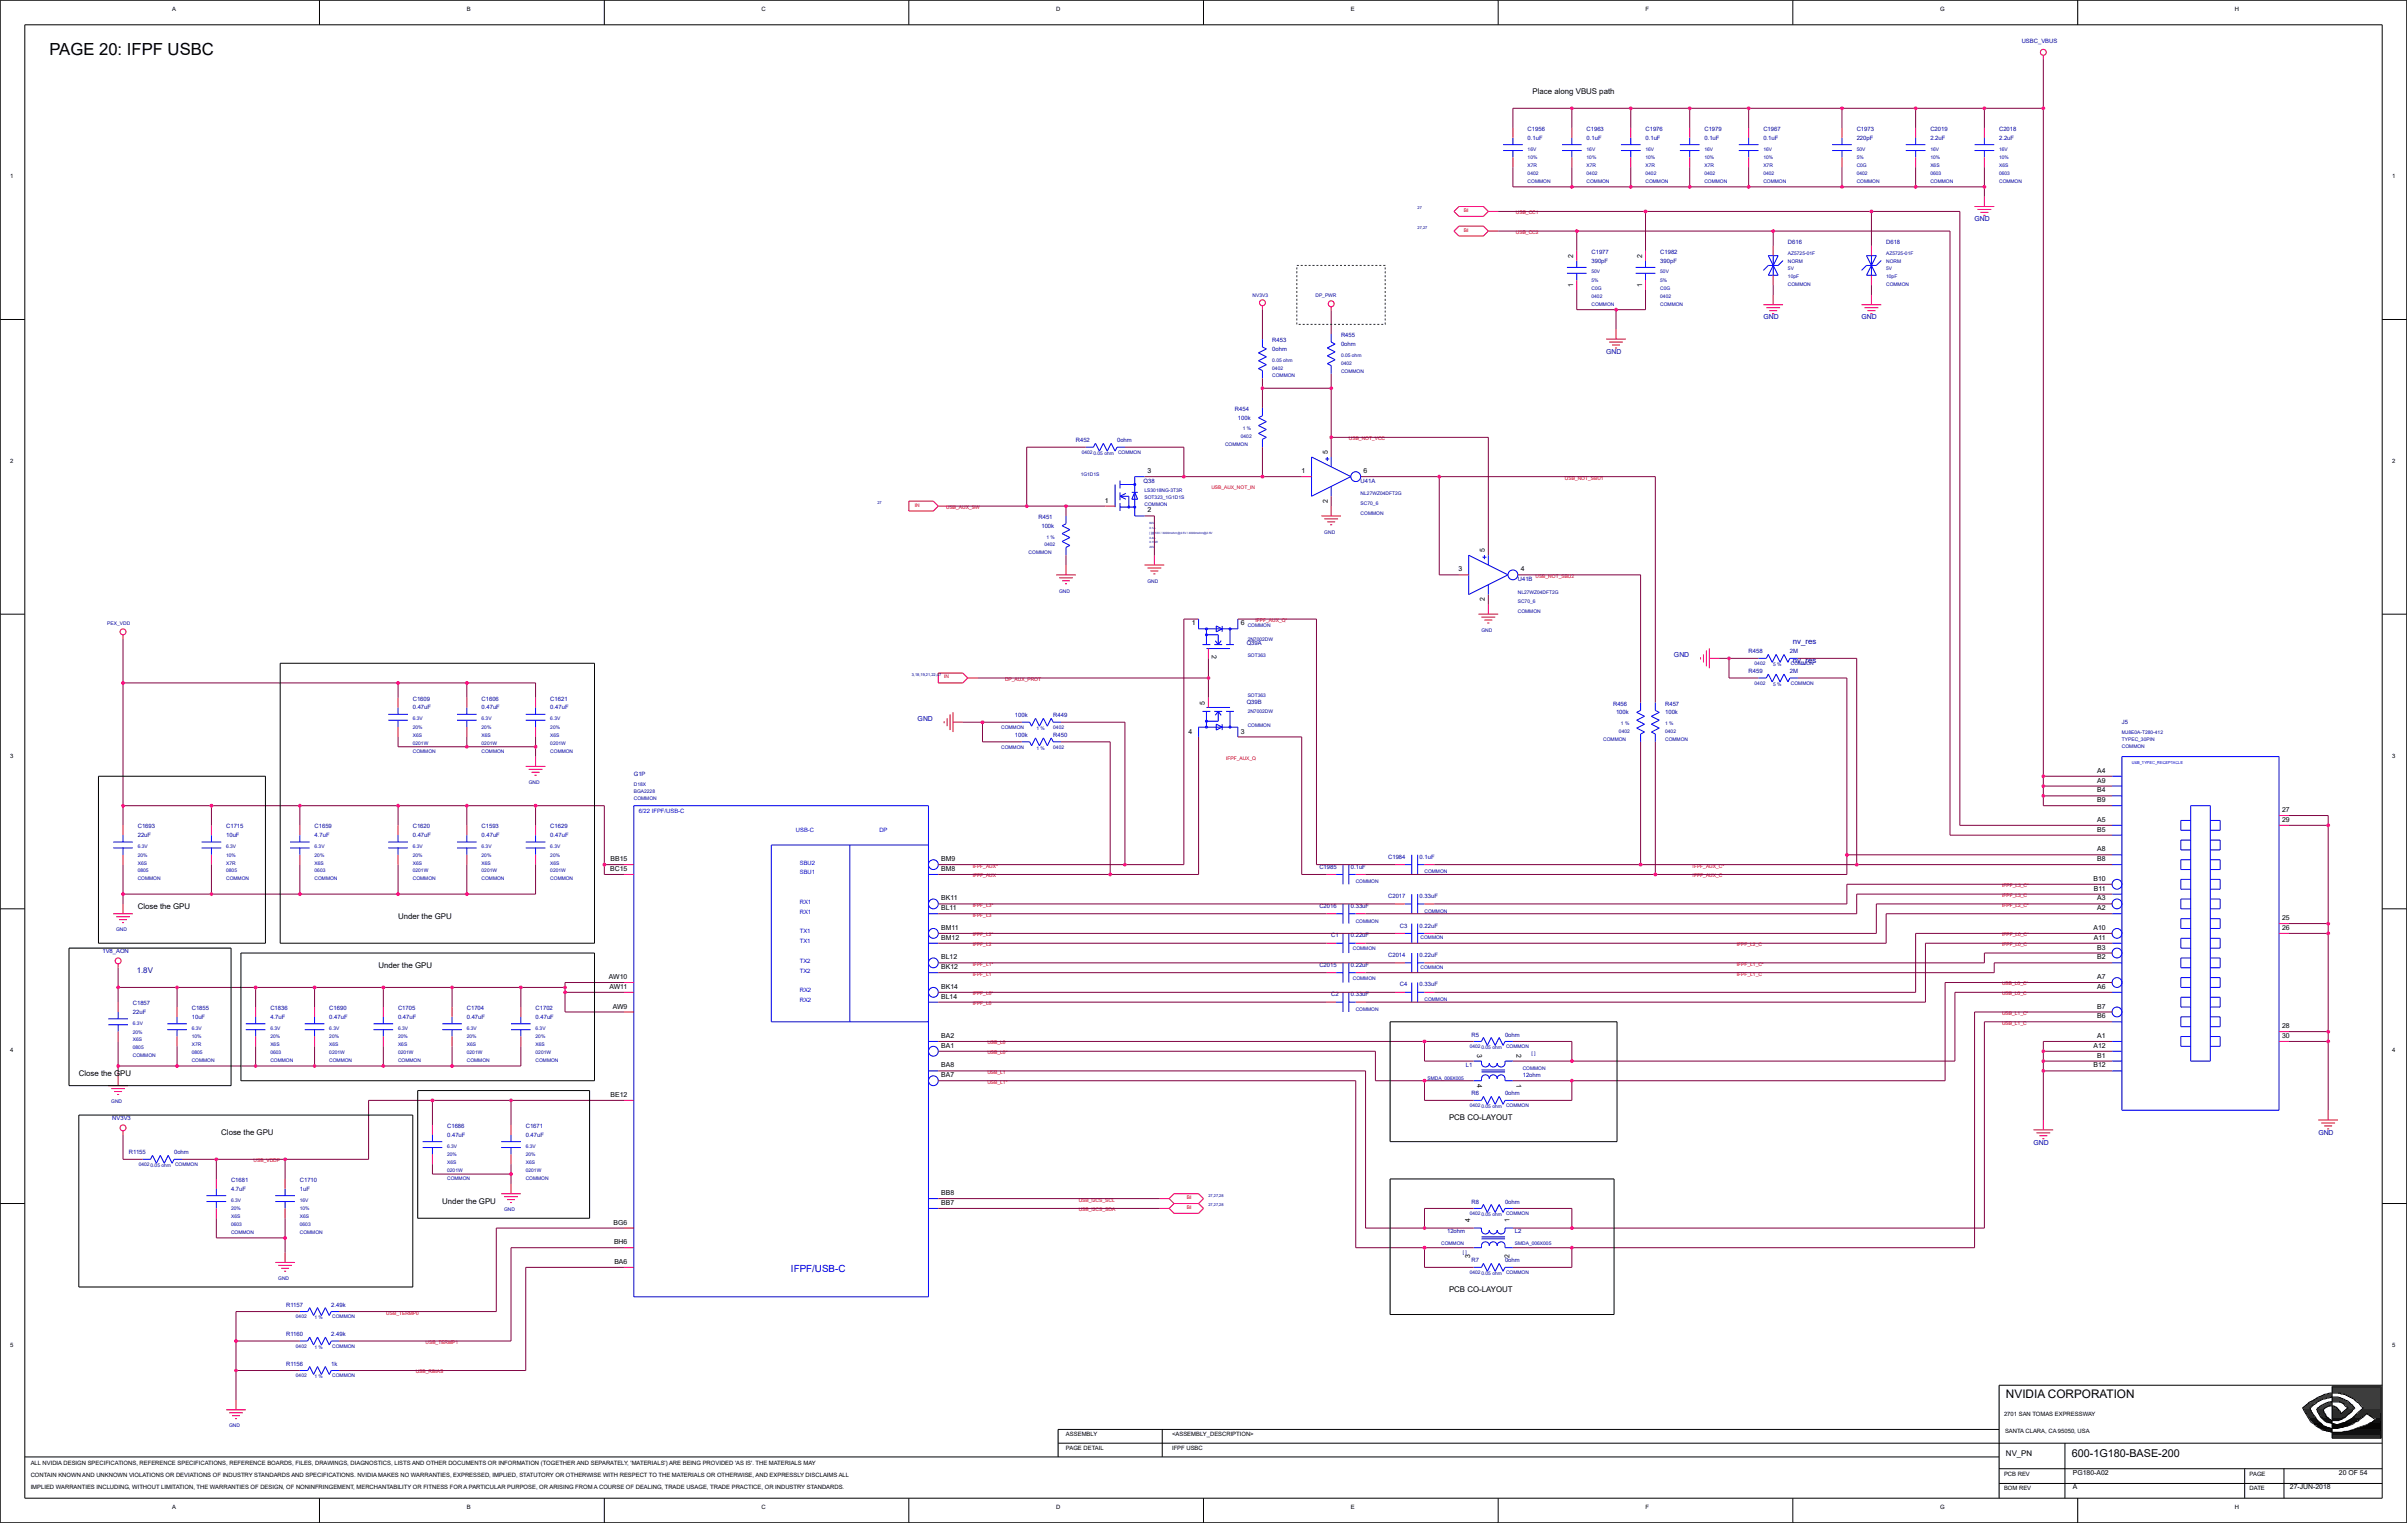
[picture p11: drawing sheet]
<svg xmlns="http://www.w3.org/2000/svg" width="271mm" height="172mm" viewBox="0 0 271 172" stroke-linecap="round" stroke-linejoin="round" font-family="sans-serif">
<defs><g id="words">
<text font-size="1.9" x="5.6" y="6.2">PAGE 20: IFPF USBC</text>
<text font-size="1.3" x="226.1" y="157.6">NVIDIA CORPORATION</text>
<text font-size="1.2" x="233.6" y="164.2">600-1G180-BASE-200</text>
<text font-size="1.1" fill="#00f" x="89.2" y="143.4">IFPF/USB-C</text>
<g font-size=".9">
<text x="172.8" y="10.5">Place along VBUS path</text>
<text x="15.5" y="102.5">Close the GPU</text>
<text x="44.9" y="103.6">Under the GPU</text>
<text x="42.7" y="109.1">Under the GPU</text>
<text x="8.9" y="121.3">Close the GPU</text>
<text x="24.9" y="127.9">Close the GPU</text>
<text x="163.4" y="126.3">PCB CO-LAYOUT</text>
<text x="49.9" y="135.7">Under the GPU</text>
<text x="163.4" y="145.6">PCB CO-LAYOUT</text>
<text x="226.1" y="164.1">NV_PN</text>
</g>
<g font-size=".9" fill="#0000a0">
<text x="202.1" y="74.8">nv_res</text>
<text x="202.1" y="72.6">nv_res</text>
<text x="15.4" y="109.6">1.8V</text>
</g>
<g font-size=".8">
<text x="177.4" y="29" transform="rotate(-90 177.4 29)">2</text>
<text x="185.1" y="29" transform="rotate(-90 185.1 29)">2</text>
<text x="177.4" y="32.3" transform="rotate(-90 177.4 32.3)">1</text>
<text x="185.1" y="32.3" transform="rotate(-90 185.1 32.3)">1</text>
<text x="129.4" y="53.3">3</text>
<text x="146.7" y="53.3">1</text>
<text x="149.7" y="51.2" transform="rotate(-90 149.7 51.2)">5</text>
<text x="153.7" y="53.3">6</text>
<text x="124.6" y="56.7">1</text>
<text x="129.4" y="57.8">2</text>
<text x="149.7" y="56.7" transform="rotate(-90 149.7 56.7)">2</text>
<text x="164.4" y="64.4">3</text>
<text x="167.4" y="62.3" transform="rotate(-90 167.4 62.3)">5</text>
<text x="171.4" y="64.4">4</text>
<text x="134.4" y="70.5">1</text>
<text x="139.9" y="70.5">6</text>
<text x="167.4" y="67.8" transform="rotate(-90 167.4 67.8)">2</text>
<text x="136.6" y="73.8" transform="rotate(90 136.6 73.8)">2</text>
<text x="134" y="82.7">4</text>
<text x="135.8" y="79.4" transform="rotate(-90 135.8 79.4)">5</text>
<text x="139.9" y="82.7">3</text>
<text x="236.4" y="89.3">B4</text>
<text x="236.4" y="88.2">A9</text>
<text x="236.4" y="87.1">A4</text>
<text x="236.4" y="96">A8</text>
<text x="236.4" y="93.8">B5</text>
<text x="236.4" y="92.7">A5</text>
<text x="236.4" y="90.4">B9</text>
<text x="257.3" y="91.5">27</text>
<text x="257.3" y="92.7">29</text>
<text x="68.8" y="98.2">BC15</text>
<text x="68.8" y="97.1">BB15</text>
<text x="106.1" y="101.5">BK11</text>
<text x="106.1" y="98.2">BM8</text>
<text x="106.1" y="97.1">BM9</text>
<text x="236" y="99.3">B10</text>
<text x="236.1" y="100.4">B11</text>
<text x="236.4" y="101.5">A3</text>
<text x="236.4" y="97.1">B8</text>
<text x="106.1" y="105.9">BM12</text>
<text x="106.1" y="104.8">BM11</text>
<text x="106.1" y="102.6">BL11</text>
<text x="236" y="104.8">A10</text>
<text x="236.1" y="105.9">A11</text>
<text x="236.4" y="107">B3</text>
<text x="236.4" y="102.6">A2</text>
<text x="257.3" y="103.7">25</text>
<text x="257.3" y="104.8">26</text>
<text x="68.6" y="110.4">AW10</text>
<text x="68.7" y="111.5">AW11</text>
<text x="69.1" y="113.7">AW9</text>
<text x="106.1" y="112.6">BL14</text>
<text x="106.1" y="111.5">BK14</text>
<text x="106.1" y="109.3">BK12</text>
<text x="106.1" y="108.2">BL12</text>
<text x="236.4" y="113.7">B7</text>
<text x="236.4" y="111.5">A6</text>
<text x="236.4" y="110.4">A7</text>
<text x="236.4" y="108.2">B2</text>
<text x="106.1" y="118.1">BA1</text>
<text x="106.1" y="117">BA2</text>
<text x="166.5" y="118.9" transform="rotate(90 166.5 118.9)">3</text>
<text x="170.9" y="118.9" transform="rotate(90 170.9 118.9)">2</text>
<text x="236" y="118.1">A12</text>
<text x="236.4" y="119.2">B1</text>
<text x="236.4" y="117">A1</text>
<text x="236.4" y="114.8">B6</text>
<text x="257.3" y="115.9">28</text>
<text x="257.3" y="117">30</text>
<text x="68.8" y="123.7">BE12</text>
<text x="106.1" y="121.4">BA7</text>
<text x="106.1" y="120.3">BA8</text>
<text x="166.5" y="122.2" transform="rotate(90 166.5 122.2)">4</text>
<text x="170.9" y="122.2" transform="rotate(90 170.9 122.2)">1</text>
<text x="236" y="120.3">B12</text>
<text x="106.1" y="135.8">BB7</text>
<text x="106.1" y="134.7">BB8</text>
<text x="165.7" y="137.8" transform="rotate(-90 165.7 137.8)">4</text>
<text x="170.2" y="137.8" transform="rotate(-90 170.2 137.8)">1</text>
<text x="69.2" y="138.1">BG6</text>
<text x="69.2" y="140.3">BH6</text>
<text x="69.3" y="142.5">BA6</text>
<text x="165.7" y="141.8" transform="rotate(-90 165.7 141.8)">3</text>
<text x="170.2" y="141.8" transform="rotate(-90 170.2 141.8)">2</text>
<text x="233.7" y="167.9">A</text>
<text x="233.7" y="166.2">PG180-A02</text>
<text x="258.1" y="167.9">27-JUN-2018</text>
<text x="263.7" y="166.2">20 OF 54</text>
</g>
<g font-size=".8" fill="#0000a0">
<text x="222.6" y="24.9">GND</text>
<text x="181.1" y="39.9">GND</text>
<text x="198.8" y="36">GND</text>
<text x="209.9" y="36">GND</text>
<text x="188.7" y="74.1">GND</text>
<text x="103.4" y="81.3">GND</text>
<text x="229.2" y="129">GND</text>
<text x="261.3" y="127.9">GND</text>
</g>
<g font-size=".7">
<text x="19.4" y="1.2">A</text>
<text x="52.6" y="1.2">B</text>
<text x="85.8" y="1.2">C</text>
<text x="119.1" y="1.2">D</text>
<text x="152.3" y="1.2">E</text>
<text x="185.5" y="1.2">F</text>
<text x="218.7" y="1.2">G</text>
<text x="251.9" y="1.2">H</text>
<text x="1.1" y="20.1">1</text>
<text x="269.7" y="20.1">1</text>
<text x="1.1" y="52.2">2</text>
<text x="269.7" y="52.2">2</text>
<text x="1.1" y="85.4">3</text>
<text x="269.7" y="85.4">3</text>
<text x="1.1" y="118.6">4</text>
<text x="269.7" y="118.6">4</text>
<text x="1.1" y="151.8">5</text>
<text x="269.7" y="151.8">5</text>
<text x="120.2" y="161.9">ASSEMBLY</text>
<text x="132.1" y="161.9">&lt;ASSEMBLY_DESCRIPTION&gt;</text>
<text x="225.9" y="159.6">2701 SAN TOMAS EXPRESSWAY</text>
<text x="226" y="161.6">SANTA CLARA, CA 95050, USA</text>
<text x="3.5" y="165.1">ALL NVIDIA DESIGN SPECIFICATIONS, REFERENCE SPECIFICATIONS, REFERENCE BOARDS, FILES, DRAWINGS, DIAGNOSTICS, LISTS AND OTHER DOCUMENTS OR INFORMATION (TOGETHER AND SEPARATELY, 'MATERIALS') ARE BEING PROVIDED 'AS IS'. THE MATERIALS MAY</text>
<text x="3.5" y="167.9">IMPLIED WARRANTIES INCLUDING, WITHOUT LIMITATION, THE WARRANTIES OF DESIGN, OF NONINFRINGEMENT, MERCHANTABILITY OR FITNESS FOR A PARTICULAR PURPOSE, OR ARISING FROM A COURSE OF DEALING, TRADE USAGE, TRADE PRACTICE, OR INDUSTRY STANDARDS.</text>
<text x="3.5" y="166.5">CONTAIN KNOWN AND UNKNOWN VIOLATIONS OR DEVIATIONS OF INDUSTRY STANDARDS AND SPECIFICATIONS. NVIDIA MAKES NO WARRANTIES, EXPRESSED, IMPLIED, STATUTORY OR OTHERWISE WITH RESPECT TO THE MATERIALS OR OTHERWISE, AND EXPRESSLY DISCLAIMS ALL</text>
<text x="120.2" y="163.5">PAGE DETAIL</text>
<text x="132.1" y="163.5">IFPF USBC</text>
<text x="225.9" y="166.3">PCB REV</text>
<text x="253.6" y="166.3">PAGE</text>
<text x="19.4" y="170.1">A</text>
<text x="52.6" y="170.1">B</text>
<text x="85.8" y="170.1">C</text>
<text x="119.1" y="170.1">D</text>
<text x="152.3" y="170.1">E</text>
<text x="185.5" y="170.1">F</text>
<text x="218.7" y="170.1">G</text>
<text x="225.9" y="168">BOM REV</text>
<text x="251.9" y="170.1">H</text>
<text x="253.6" y="168">DATE</text>
</g>
<g font-size=".7" fill="#0000a0">
<text x="227.9" y="4.9">USBC_VBUS</text>
<text x="172.2" y="14.8">C1956</text>
<text x="172.2" y="15.8">0.1uF</text>
<text x="178.9" y="14.8">C1963</text>
<text x="178.9" y="15.8">0.1uF</text>
<text x="185.5" y="14.8">C1976</text>
<text x="185.5" y="15.8">0.1uF</text>
<text x="192.1" y="14.8">C1979</text>
<text x="192.1" y="15.8">0.1uF</text>
<text x="198.8" y="14.8">C1967</text>
<text x="198.8" y="15.8">0.1uF</text>
<text x="209.3" y="14.8">C1973</text>
<text x="209.3" y="15.8">220pF</text>
<text x="217.6" y="14.8">C2019</text>
<text x="217.6" y="15.8">2.2uF</text>
<text x="225.4" y="14.8">C2018</text>
<text x="225.4" y="15.8">2.2uF</text>
<text x="179.4" y="28.6">C1977</text>
<text x="179.4" y="29.6">390pF</text>
<text x="187.2" y="28.6">C1982</text>
<text x="187.2" y="29.6">390pF</text>
<text x="201.6" y="27.5">D616</text>
<text x="212.6" y="27.5">D618</text>
<text x="143.4" y="38.6">R453</text>
<text x="143.4" y="39.6">0ohm</text>
<text x="151.2" y="38">R455</text>
<text x="151.2" y="39">0ohm</text>
<text x="139.2" y="46.3">R454</text>
<text x="139.5" y="47.3">100k</text>
<text x="121.3" y="49.9">R452</text>
<text x="125.9" y="49.9">0ohm</text>
<text x="117.1" y="58.5">R451</text>
<text x="117.4" y="59.5">100k</text>
<text x="128.9" y="54.4">Q38</text>
<text x="153.4" y="54.4">U41A</text>
<text x="171.1" y="65.5">U41B</text>
<text x="140.5" y="72.7">Q39A</text>
<text x="197.1" y="75.9">R459</text>
<text x="197.1" y="73.7">R458</text>
<text x="201.8" y="75.9">2M</text>
<text x="201.8" y="73.7">2M</text>
<text x="46.5" y="79">C1609</text>
<text x="46.5" y="80">0.47uF</text>
<text x="54.3" y="79">C1606</text>
<text x="54.3" y="80">0.47uF</text>
<text x="62" y="79">C1621</text>
<text x="62" y="80">0.47uF</text>
<text x="114.4" y="83.1">100k</text>
<text x="114.4" y="80.9">100k</text>
<text x="118.7" y="83.1">R450</text>
<text x="118.7" y="80.9">R449</text>
<text x="140.5" y="79.3">Q39B</text>
<text x="181.8" y="79.5">R456</text>
<text x="182.2" y="80.5">100k</text>
<text x="187.7" y="79.5">R457</text>
<text x="187.7" y="80.5">100k</text>
<text x="239.2" y="81.6">J5</text>
<text x="71.4" y="87.5">G1P</text>
<text x="15.5" y="93.4">C1693</text>
<text x="15.5" y="94.4">22uF</text>
<text x="25.5" y="93.4">C1715</text>
<text x="25.5" y="94.4">10uF</text>
<text x="35.5" y="93.4">C1659</text>
<text x="35.5" y="94.4">4.7uF</text>
<text x="46.5" y="93.4">C1620</text>
<text x="46.5" y="94.4">0.47uF</text>
<text x="54.3" y="93.4">C1593</text>
<text x="54.3" y="94.4">0.47uF</text>
<text x="62" y="93.4">C1629</text>
<text x="62" y="94.4">0.47uF</text>
<text x="148.7" y="97.9">C1985</text>
<text x="152.3" y="97.9">0.1uF</text>
<text x="156.5" y="101.2">C2017</text>
<text x="156.5" y="96.8">C1984</text>
<text x="160" y="101.2">0.33uF</text>
<text x="160" y="96.8">0.1uF</text>
<text x="11.5" y="107.4">1V8_AON</text>
<text x="148.7" y="102.3">C2016</text>
<text x="150.1" y="105.7">C1</text>
<text x="152.3" y="105.7">0.22uF</text>
<text x="152.3" y="102.3">0.33uF</text>
<text x="156.5" y="107.9">C2014</text>
<text x="157.8" y="104.6">C3</text>
<text x="160" y="107.9">0.22uF</text>
<text x="160" y="104.6">0.22uF</text>
<text x="15" y="113.3">C1857</text>
<text x="21.6" y="113.9">C1855</text>
<text x="30.5" y="113.9">C1836</text>
<text x="37.1" y="113.9">C1690</text>
<text x="44.9" y="113.9">C1705</text>
<text x="52.6" y="113.9">C1704</text>
<text x="60.4" y="113.9">C1702</text>
<text x="148.7" y="109">C2015</text>
<text x="150.1" y="112.3">C2</text>
<text x="152.3" y="112.3">0.33uF</text>
<text x="152.3" y="109">0.22uF</text>
<text x="157.8" y="111.2">C4</text>
<text x="160" y="111.2">0.33uF</text>
<text x="15" y="114.3">22uF</text>
<text x="21.6" y="114.9">10uF</text>
<text x="30.5" y="114.9">4.7uF</text>
<text x="37.1" y="114.9">0.47uF</text>
<text x="44.9" y="114.9">0.47uF</text>
<text x="52.6" y="114.9">0.47uF</text>
<text x="60.4" y="114.9">0.47uF</text>
<text x="165.9" y="116.8">R5</text>
<text x="169.7" y="116.8">0ohm</text>
<text x="165.2" y="120.3">L1</text>
<text x="165.9" y="123.5">R6</text>
<text x="169.7" y="123.5">0ohm</text>
<text x="171.7" y="121.4">12ohm</text>
<text x="12.7" y="126.3">NV3V3</text>
<text x="14.5" y="130.1">R1155</text>
<text x="19.6" y="130.1">0ohm</text>
<text x="50.4" y="127.1">C1686</text>
<text x="50.4" y="128.1">0.47uF</text>
<text x="59.3" y="127.1">C1671</text>
<text x="59.3" y="128.1">0.47uF</text>
<text x="26" y="133.2">C1681</text>
<text x="26" y="134.2">4.7uF</text>
<text x="33.8" y="133.2">C1710</text>
<text x="33.8" y="134.2">1uF</text>
<text x="165.9" y="135.7">R8</text>
<text x="169.7" y="135.7">0ohm</text>
<text x="163.1" y="139">12ohm</text>
<text x="165.9" y="142.3">R7</text>
<text x="169.7" y="142.3">0ohm</text>
<text x="170.8" y="139">L2</text>
<text x="32.2" y="147.3">R1157</text>
<text x="37.3" y="147.3">2.49k</text>
<text x="32.2" y="153.9">R1156</text>
<text x="32.2" y="150.6">R1160</text>
<text x="37.3" y="153.9">1k</text>
<text x="37.3" y="150.6">2.49k</text>
</g>
<g font-size=".7" fill="#00f">
<text x="72" y="91.6">6/22 IFPF/USB-C</text>
<text x="89.7" y="93.8">USB-C</text>
<text x="99.1" y="93.8">DP</text>
<text x="90.2" y="101.9">RX1</text>
<text x="90.2" y="98.6">SBU1</text>
<text x="90.2" y="97.5">SBU2</text>
<text x="90.2" y="106.3">TX1</text>
<text x="90.2" y="105.2">TX1</text>
<text x="90.2" y="103">RX1</text>
<text x="90.2" y="113">RX2</text>
<text x="90.2" y="111.9">RX2</text>
<text x="90.2" y="109.6">TX2</text>
<text x="90.2" y="108.5">TX2</text>
</g>
<g font-size=".6" fill="#0000a0">
<text x="172.2" y="18">10%</text>
<text x="172.2" y="17">16V</text>
<text x="178.9" y="18">10%</text>
<text x="178.9" y="17">16V</text>
<text x="185.5" y="18">10%</text>
<text x="185.5" y="17">16V</text>
<text x="192.1" y="17">16V</text>
<text x="192.1" y="18">10%</text>
<text x="198.8" y="18">10%</text>
<text x="198.8" y="17">16V</text>
<text x="209.3" y="17">50V</text>
<text x="209.3" y="18">5%</text>
<text x="217.6" y="17">16V</text>
<text x="217.6" y="18">10%</text>
<text x="225.4" y="17">16V</text>
<text x="225.4" y="18">10%</text>
<text x="172.2" y="20.6">COMMON</text>
<text x="172.2" y="18.9">X7R</text>
<text x="172.2" y="19.7">0402</text>
<text x="178.9" y="20.6">COMMON</text>
<text x="178.9" y="18.9">X7R</text>
<text x="178.9" y="19.7">0402</text>
<text x="185.5" y="20.6">COMMON</text>
<text x="185.5" y="18.9">X7R</text>
<text x="185.5" y="19.7">0402</text>
<text x="192.1" y="20.6">COMMON</text>
<text x="192.1" y="18.9">X7R</text>
<text x="192.1" y="19.7">0402</text>
<text x="198.8" y="20.6">COMMON</text>
<text x="198.8" y="19.7">0402</text>
<text x="198.8" y="18.9">X7R</text>
<text x="209.3" y="20.6">COMMON</text>
<text x="209.3" y="19.7">0402</text>
<text x="209.3" y="18.9">C0G</text>
<text x="217.6" y="20.6">COMMON</text>
<text x="217.6" y="18.9">X6S</text>
<text x="217.6" y="19.7">0603</text>
<text x="225.4" y="20.6">COMMON</text>
<text x="225.4" y="18.9">X6S</text>
<text x="225.4" y="19.7">0603</text>
<text x="201.6" y="28.7">AZ5725-01F</text>
<text x="201.6" y="29.6">NORM</text>
<text x="212.6" y="29.6">NORM</text>
<text x="212.6" y="28.7">AZ5725-01F</text>
<text x="141.2" y="33.5">NV3V3</text>
<text x="148.3" y="33.5">DP_PWR</text>
<text x="179.4" y="34.5">COMMON</text>
<text x="179.4" y="33.6">0402</text>
<text x="179.4" y="30.8">50V</text>
<text x="179.4" y="31.8">5%</text>
<text x="179.4" y="32.7">C0G</text>
<text x="187.2" y="34.5">COMMON</text>
<text x="187.2" y="30.8">50V</text>
<text x="187.2" y="32.7">C0G</text>
<text x="187.2" y="33.6">0402</text>
<text x="187.2" y="31.8">5%</text>
<text x="201.6" y="32.2">COMMON</text>
<text x="201.6" y="31.4">10pF</text>
<text x="201.6" y="30.5">5V</text>
<text x="212.6" y="32.2">COMMON</text>
<text x="212.6" y="30.5">5V</text>
<text x="212.6" y="31.4">10pF</text>
<text x="143.4" y="40.8">0.05 ohm</text>
<text x="143.4" y="41.7">0402</text>
<text x="151.2" y="42">COMMON</text>
<text x="151.2" y="41.1">0402</text>
<text x="151.2" y="40.2">0.05 ohm</text>
<text x="143.4" y="42.5">COMMON</text>
<text x="121.8" y="53.6">1G1D1S</text>
<text x="121.9" y="51.2">0402</text>
<text x="123.3" y="51.3">0.05 ohm</text>
<text x="126" y="51.2">COMMON</text>
<text x="138.1" y="50.3">COMMON</text>
<text x="139.9" y="49.4">0402</text>
<text x="140.1" y="48.5">1 %</text>
<text x="129" y="57.1">COMMON</text>
<text x="129" y="55.5">LS3018NG-3T3R</text>
<text x="129" y="56.3">SOT323_1G1D1S</text>
<text x="153.4" y="58">COMMON</text>
<text x="153.4" y="56.9">SC70_6</text>
<text x="153.4" y="55.8">NL27WZ04DFT2G</text>
<text x="116" y="62.5">COMMON</text>
<text x="117.7" y="61.6">0402</text>
<text x="118" y="60.7">1 %</text>
<text x="129.4" y="65.7">GND</text>
<text x="149.3" y="60.2">GND</text>
<text x="12.1" y="70.5">PEX_VDD</text>
<text x="119.4" y="66.8">GND</text>
<text x="140.7" y="70.7">COMMON</text>
<text x="167" y="71.2">GND</text>
<text x="171.1" y="69.1">COMMON</text>
<text x="171.1" y="68">SC70_6</text>
<text x="171.1" y="66.9">NL27WZ04DFT2G</text>
<text x="140.7" y="74.1">SOT363</text>
<text x="140.7" y="72.2">2N7002DW</text>
<text x="197.8" y="77.2">0402</text>
<text x="197.8" y="75">0402</text>
<text x="199.9" y="77.3">5 %</text>
<text x="199.9" y="75.1">5 %</text>
<text x="201.9" y="77.2">COMMON</text>
<text x="201.9" y="75">COMMON</text>
<text x="46.5" y="83.1">X6S</text>
<text x="46.5" y="81.2">6.3V</text>
<text x="46.5" y="82.2">20%</text>
<text x="46.5" y="84">0201W</text>
<text x="54.3" y="83.1">X6S</text>
<text x="54.3" y="81.2">6.3V</text>
<text x="54.3" y="82.2">20%</text>
<text x="54.3" y="84">0201W</text>
<text x="62" y="82.2">20%</text>
<text x="62" y="84">0201W</text>
<text x="62" y="83.1">X6S</text>
<text x="62" y="81.2">6.3V</text>
<text x="112.9" y="82.2">COMMON</text>
<text x="116.8" y="82.3">1 %</text>
<text x="118.7" y="82.2">0402</text>
<text x="140.7" y="82">COMMON</text>
<text x="140.7" y="78.5">SOT363</text>
<text x="140.7" y="80.4">2N7002DW</text>
<text x="180.7" y="83.5">COMMON</text>
<text x="182.5" y="82.6">0402</text>
<text x="182.7" y="81.7">1 %</text>
<text x="187.7" y="83.5">COMMON</text>
<text x="187.7" y="81.7">1 %</text>
<text x="187.7" y="82.6">0402</text>
<text x="239.2" y="83.5">TYPEC_30PIN</text>
<text x="239.2" y="82.7">MJ8E0A-T280-412</text>
<text x="46.5" y="84.8">COMMON</text>
<text x="54.3" y="84.8">COMMON</text>
<text x="59.6" y="88.4">GND</text>
<text x="62" y="84.8">COMMON</text>
<text x="71.4" y="89.4">BGA2228</text>
<text x="71.4" y="88.6">D18X</text>
<text x="112.9" y="84.4">COMMON</text>
<text x="116.8" y="84.5">1 %</text>
<text x="118.7" y="84.4">0402</text>
<text x="239.2" y="84.3">COMMON</text>
<text x="15.5" y="95.6">6.3V</text>
<text x="25.5" y="95.6">6.3V</text>
<text x="35.5" y="95.6">6.3V</text>
<text x="46.5" y="95.6">6.3V</text>
<text x="54.3" y="95.6">6.3V</text>
<text x="62" y="95.6">6.3V</text>
<text x="71.4" y="90.2">COMMON</text>
<text x="15.5" y="99.2">COMMON</text>
<text x="15.5" y="96.6">20%</text>
<text x="15.5" y="97.5">X6S</text>
<text x="15.5" y="98.4">0805</text>
<text x="25.5" y="99.2">COMMON</text>
<text x="25.5" y="96.6">10%</text>
<text x="25.5" y="98.4">0805</text>
<text x="25.5" y="97.5">X7R</text>
<text x="35.5" y="99.2">COMMON</text>
<text x="35.5" y="97.5">X6S</text>
<text x="35.5" y="96.6">20%</text>
<text x="35.5" y="98.4">0603</text>
<text x="46.5" y="99.2">COMMON</text>
<text x="46.5" y="98.4">0201W</text>
<text x="46.5" y="97.5">X6S</text>
<text x="46.5" y="96.6">20%</text>
<text x="54.3" y="99.2">COMMON</text>
<text x="54.3" y="98.4">0201W</text>
<text x="54.3" y="96.6">20%</text>
<text x="54.3" y="97.5">X6S</text>
<text x="62" y="99.2">COMMON</text>
<text x="62" y="98.4">0201W</text>
<text x="62" y="96.6">20%</text>
<text x="62" y="97.5">X6S</text>
<text x="152.8" y="99.6">COMMON</text>
<text x="160.6" y="98.5">COMMON</text>
<text x="13.1" y="105">GND</text>
<text x="152.5" y="107.1">COMMON</text>
<text x="152.8" y="104">COMMON</text>
<text x="160.1" y="105.9">COMMON</text>
<text x="160.6" y="102.9">COMMON</text>
<text x="152.5" y="110.4">COMMON</text>
<text x="152.8" y="114">COMMON</text>
<text x="160.1" y="109.2">COMMON</text>
<text x="160.6" y="112.9">COMMON</text>
<text x="15" y="119.2">COMMON</text>
<text x="15" y="115.5">6.3V</text>
<text x="15" y="117.4">X6S</text>
<text x="15" y="118.3">0805</text>
<text x="15" y="116.5">20%</text>
<text x="21.6" y="119.7">COMMON</text>
<text x="21.6" y="118.8">0805</text>
<text x="21.6" y="116.1">6.3V</text>
<text x="21.6" y="117.1">10%</text>
<text x="21.6" y="118">X7R</text>
<text x="30.5" y="119.7">COMMON</text>
<text x="30.5" y="116.1">6.3V</text>
<text x="30.5" y="118.8">0603</text>
<text x="30.5" y="118">X6S</text>
<text x="30.5" y="117.1">20%</text>
<text x="37.1" y="119.7">COMMON</text>
<text x="37.1" y="118">X6S</text>
<text x="37.1" y="116.1">6.3V</text>
<text x="37.1" y="118.8">0201W</text>
<text x="37.1" y="117.1">20%</text>
<text x="44.9" y="119.7">COMMON</text>
<text x="44.9" y="118.8">0201W</text>
<text x="44.9" y="118">X6S</text>
<text x="44.9" y="116.1">6.3V</text>
<text x="44.9" y="117.1">20%</text>
<text x="52.6" y="119.7">COMMON</text>
<text x="52.6" y="118.8">0201W</text>
<text x="52.6" y="117.1">20%</text>
<text x="52.6" y="118">X6S</text>
<text x="52.6" y="116.1">6.3V</text>
<text x="60.4" y="119.7">COMMON</text>
<text x="60.4" y="117.1">20%</text>
<text x="60.4" y="116.1">6.3V</text>
<text x="60.4" y="118">X6S</text>
<text x="60.4" y="118.8">0201W</text>
<text x="165.7" y="118.2">0402</text>
<text x="167" y="118.3">0.05 ohm</text>
<text x="169.8" y="118.2">COMMON</text>
<text x="172.7" y="119">[ ]</text>
<text x="12.5" y="124.4">GND</text>
<text x="160.9" y="121.7">SMDA_006X005</text>
<text x="165.7" y="124.8">0402</text>
<text x="167" y="124.9">0.05 ohm</text>
<text x="169.8" y="124.8">COMMON</text>
<text x="171.7" y="120.6">COMMON</text>
<text x="15.6" y="131.5">0402</text>
<text x="17" y="131.6">0.05 ohm</text>
<text x="19.7" y="131.5">COMMON</text>
<text x="50.4" y="130.4">20%</text>
<text x="50.4" y="129.4">6.3V</text>
<text x="50.4" y="131.2">X6S</text>
<text x="59.3" y="130.4">20%</text>
<text x="59.3" y="129.4">6.3V</text>
<text x="59.3" y="131.2">X6S</text>
<text x="26" y="135.4">6.3V</text>
<text x="26" y="136.4">20%</text>
<text x="26" y="137.3">X6S</text>
<text x="33.8" y="137.3">X6S</text>
<text x="33.8" y="135.4">16V</text>
<text x="33.8" y="136.4">10%</text>
<text x="50.4" y="133">COMMON</text>
<text x="50.4" y="132.1">0201W</text>
<text x="56.8" y="136.6">GND</text>
<text x="59.3" y="133">COMMON</text>
<text x="59.3" y="132.1">0201W</text>
<text x="165.7" y="137">0402</text>
<text x="167" y="137.1">0.05 ohm</text>
<text x="169.8" y="137">COMMON</text>
<text x="26" y="139.1">COMMON</text>
<text x="26" y="138.2">0603</text>
<text x="33.8" y="139.1">COMMON</text>
<text x="33.8" y="138.2">0603</text>
<text x="162.5" y="140.3">COMMON</text>
<text x="164.9" y="141.3">[ ]</text>
<text x="165.7" y="143.6">0402</text>
<text x="167" y="143.8">0.05 ohm</text>
<text x="169.8" y="143.6">COMMON</text>
<text x="170.8" y="140.3">SMDA_006X005</text>
<text x="31.4" y="144.3">GND</text>
<text x="33.4" y="148.6">0402</text>
<text x="35.5" y="148.7">1 %</text>
<text x="37.5" y="148.6">COMMON</text>
<text x="33.4" y="155.3">0402</text>
<text x="33.4" y="151.9">0402</text>
<text x="35.5" y="155.4">1 %</text>
<text x="35.5" y="152.1">1 %</text>
<text x="37.5" y="155.3">COMMON</text>
<text x="37.5" y="151.9">COMMON</text>
<text x="25.8" y="160.9">GND</text>
</g>
<g font-size=".6" fill="#f00">
<text x="165" y="23.9">BI</text>
<text x="165" y="26.1">BI</text>
<text x="170.9" y="24.2">USB_CC1</text>
<text x="170.9" y="26.4">USB_CC2</text>
<text x="152.1" y="49.6">USB_NOT_VCC</text>
<text x="103.1" y="57.1">IN</text>
<text x="106.7" y="57.4">USB_AUX_SW</text>
<text x="136.6" y="55.2">USB_AUX_NOT_IN</text>
<text x="176.4" y="54.1">USB_NOT_SBU1</text>
<text x="173.1" y="65.1">USB_NOT_SBU2</text>
<text x="141.5" y="70.1">IFPF_AUX_Q*</text>
<text x="106.4" y="76.5">IN</text>
<text x="113.3" y="76.8">DP_AUX_PROT</text>
<text x="138.2" y="85.6">IFPF_AUX_Q</text>
<text x="109.6" y="98.9">IFPF_AUX</text>
<text x="109.6" y="97.8">IFPF_AUX*</text>
<text x="190.8" y="98.9">IFPF_AUX_C</text>
<text x="190.8" y="97.8">IFPF_AUX_C*</text>
<text x="225.7" y="101.1">IFPF_L3_C</text>
<text x="225.7" y="100">IFPF_L3_C*</text>
<text x="109.6" y="106.7">IFPF_L2</text>
<text x="109.6" y="105.6">IFPF_L2*</text>
<text x="109.6" y="103.3">IFPF_L3</text>
<text x="109.6" y="102.2">IFPF_L3*</text>
<text x="195.8" y="106.7">IFPF_L2_C</text>
<text x="225.7" y="106.7">IFPF_L0_C</text>
<text x="225.7" y="105.6">IFPF_L0_C*</text>
<text x="225.7" y="102.2">IFPF_L2_C*</text>
<text x="109.6" y="113.3">IFPF_L0</text>
<text x="109.6" y="112.2">IFPF_L0*</text>
<text x="109.6" y="110">IFPF_L1</text>
<text x="109.6" y="108.9">IFPF_L1*</text>
<text x="195.8" y="110">IFPF_L1_C</text>
<text x="195.8" y="108.9">IFPF_L1_C*</text>
<text x="225.7" y="112.2">USB_L0_C</text>
<text x="225.7" y="111.1">USB_L0_C*</text>
<text x="111.3" y="117.7">USB_L0</text>
<text x="111.3" y="118.8">USB_L0*</text>
<text x="225.7" y="115.5">USB_L1_C</text>
<text x="225.7" y="114.4">USB_L1_C*</text>
<text x="111.3" y="121.1">USB_L1</text>
<text x="111.3" y="122.2">USB_L1*</text>
<text x="28.6" y="131">USB_VDDP</text>
<text x="121.6" y="135.4">USB_I2CS_SCL</text>
<text x="121.6" y="136.6">USB_I2CS_SDA</text>
<text x="133.8" y="136.3">BI</text>
<text x="133.8" y="135.2">BI</text>
<text x="43.5" y="148.2">USB_TERMP0</text>
<text x="46.9" y="154.8">USB_RBIAS</text>
<text x="48" y="151.5">USB_TERMP1</text>
</g>
<g font-size=".4" fill="#0000a0">
<text x="159.8" y="23.6">27</text>
<text x="159.8" y="25.8">27,27</text>
<text x="98.9" y="56.8">27</text>
<text x="102.8" y="76.2">3,18,19,21,22,47</text>
<text x="136.2" y="136">27,27,28</text>
<text x="136.2" y="134.9">27,27,28</text>
</g>
<text font-size=".4" fill="#00f" x="240.3" y="86.2">USB_TYPEC_RECEPTACLE</text>
<g font-size=".3" fill="#0000a0">
<text x="129.6" y="59.6">0.1A</text>
<text x="129.6" y="59">60V</text>
<text x="129.6" y="60.7">0.4A</text>
<text x="129.6" y="61.3">0.15W</text>
<text x="129.6" y="61.8">20V</text>
<text x="129.6" y="60.2">[ ]@10V / 3000mohm@4.5V / 4000mohm@2.5V</text>
</g>
</g></defs>
<g fill="none" stroke="#00f" stroke-width=".11">
<path d="M169.4 16.3h2.3M169.4 17h2.3M170.6 15.5v.8M170.6 17v.7M176.1 16.3h2.2M176.1 17h2.2M177.2 15.5v.8M177.2 17v.7M182.7 16.3h2.2M182.7 17h2.2M183.8 15.5v.8M183.8 17v.7"/>
<path d="M189.4 16.3h2.2M189.4 17h2.2M190.5 15.5v.8M190.5 17v.7M196 16.3h2.2M196 17h2.2M197.1 15.5v.8M197.1 17v.7M206.5 16.3h2.3M206.5 17h2.3M207.6 15.5v.8M207.6 17v.7"/>
<path d="M214.8 16.3h2.3M214.8 17h2.3M215.9 15.5v.8M215.9 17v.7M222.6 16.3h2.2M222.6 17h2.2M223.7 15.5v.8M223.7 17v.7M142.3 38.2v.9M150.1 37.7v.9M176.6 30.1h2.3M176.6 30.8h2.3"/>
<path d="M177.7 29.4v.7M177.7 30.8v.8M184.4 30.1h2.2M184.4 30.8h2.2M185.5 29.4v.7M185.5 30.8v.8M199.3 28.8h1.1M199.3 31h1.1M199.3 29.9h1.1M199.9 28.8v2.2M210.4 28.8h1.1M210.4 31h1.1"/>
<path d="M210.4 29.9h1.1M211 28.8v2.2M120.2 58.2v.8M122.4 50.4h.9M125.7 54.6v2.6M125.9 50.4h.9M126.3 54.6h1.6M126.3 57.2h1.6M126.3 54.2v.9M126.3 55.5v.9M126.3 56.7v.9M126.3 55.9h1v1.3"/>
<path d="M127.6 55.5h.7M127.6 56.3h.7M129 53.7h-1.1v4.5h1.1M142.3 41.8v.9M142.3 46v.9M142.3 49.5v.9M147.9 51.5v4.4M149.4 51.7h.4M149.6 51.5v.5M150.1 41.2v.9M150.1 51.5v1.1M150.1 54.8v1.1"/>
<path d="M44.9 79.8v.7M52.6 79.8v.7M60.4 79.8v.7M120.2 61.7v.9M135.1 69.8v1.1h4.4v-1.1M135.6 72.7h.8M136 71.6h1.3v1.1M136 79.8h2.7M136 70.9v1.8M136 73.1h2.7M136.9 72.7h.9M137.1 70.6v.6"/>
<path d="M137.8 70.6v.6M138.2 72.7h.9M138.7 70.9v1.8M165.6 62.6v4.4M167.1 62.8h.5M167.3 62.6v.4M167.8 62.6v1.1M167.8 65.9v1.1M184.9 79.2v.9M186.6 79.2v.9M198.2 76.4h.9M198.2 74.2h.9"/>
<path d="M201.8 76.4h.9M201.8 74.2h.9M12.8 94.9h2.2M12.8 95.6h2.2M13.9 94.1v.8M13.9 95.6v.8M22.7 94.9h2.2M22.7 95.6h2.2M23.8 94.1v.8M23.8 95.6v.8M32.7 94.9h2.2M32.7 95.6h2.2"/>
<path d="M33.8 94.1v.8M33.8 95.6v.8M43.8 94.9h2.2M43.8 95.6h2.2M43.8 80.5h2.2M43.8 81.2h2.2M44.9 81.2v.8M44.9 94.1v.8M44.9 95.6v.8M51.5 94.9h2.2M51.5 95.6h2.2M51.5 80.5h2.2"/>
<path d="M51.5 81.2h2.2M52.6 81.2v.8M52.6 94.1v.8M52.6 95.6v.8M59.3 94.9h2.2M59.3 95.6h2.2M59.3 80.5h2.2M59.3 81.2h2.2M60.4 81.2v.8M60.4 94.1v.8M60.4 95.6v.8M71.4 90.8h33.3v55.4h-33.3z"/>
<path d="M95.8 95.3v19.9M104.7 98.6h1.1M104.7 95.3h-17.7v19.9h17.7M115.2 83.6h.9M115.2 81.4h.9M118.7 83.6h.9M118.7 81.4h.9M135.1 83.1v-1.1h4.4v1.1M135.6 80.2h.8M136 80.2v1.8M136.9 80.2h.9M137.1 81.6v.7"/>
<path d="M137.3 80.2v1.1h-1.3M137.8 81.6v.7M138.2 80.2h.9M138.7 80.2v1.8M150.6 98.6h.8M151.4 97.5v2.2M152.1 98.6h.7M152.1 97.5v2.2M158.4 97.5h.7M159.1 96.4v2.2M159.8 96.4v2.2M159.8 97.5h.8"/>
<path d="M184.9 82.7v.9M186.6 82.7v.9M238.1 97.5h1.1M238.1 90.8h1.1M238.1 93h1.1M238.1 87.5h1.1M238.1 89.7h1.1M238.1 88.6h1.1M238.1 96.4h1.1M238.1 94.1h1.1M239.2 85.3h17.7v39.9h-17.7zM247 90.8h2.2v28.8h-2.2z"/>
<path d="M247 92.5h-1.2v1.1h1.2M247 94.7h-1.2v1.1h1.2M247 96.9h-1.2v1.1h1.2M247 99.1h-1.2v1.1h1.2M249.2 92.5h1.1v1.1h-1.1M249.2 94.7h1.1v1.1h-1.1M249.2 96.9h1.1v1.1h-1.1M249.2 99.1h1.1v1.1h-1.1M12.2 114.9h2.2M12.2 115.5h2.2M13.3 114.1v.8M13.3 115.5v.8"/>
<path d="M18.9 115.4h2.2M18.9 116.1h2.2M20 114.6v.8M20 116.1v.7M27.7 115.4h2.2M27.7 116.1h2.2M28.8 114.6v.8M28.8 116.1v.7M34.4 115.4h2.2M34.4 116.1h2.2M35.5 114.6v.8M35.5 116.1v.7"/>
<path d="M42.1 115.4h2.2M42.1 116.1h2.2M43.2 114.6v.8M43.2 116.1v.7M49.9 115.4h2.2M49.9 116.1h2.2M51 114.6v.8M51 116.1v.7M57.6 115.4h2.2M57.6 116.1h2.2M58.7 114.6v.8M58.7 116.1v.7"/>
<path d="M104.7 117.4h1.1M104.7 109.6h1.1M104.7 113h1.1M104.7 103h1.1M104.7 106.3h1.1M150.6 109.6h.8M150.6 113h.8M150.6 103h.8M150.6 106.3h.8M151.4 101.9v2.2M151.4 105.2v2.2M151.4 108.5v2.3"/>
<path d="M151.4 111.9v2.2M152.1 109.6h.7M152.1 113h.7M152.1 103h.7M152.1 106.3h.7M152.1 101.9v2.2M152.1 105.2v2.2M152.1 108.5v2.3M152.1 111.9v2.2M158.4 101.9h.7M158.4 111.9h.7M158.4 108.5h.7"/>
<path d="M158.4 105.2h.7M159.1 100.8v2.2M159.1 104.1v2.2M159.1 107.4v2.2M159.1 110.8v2.2M159.8 101.9h.8M159.8 100.8v2.2M159.8 104.1v2.2M159.8 107.4v2.2M159.8 110.8v2.2M159.8 111.9h.8M159.8 108.5h.8"/>
<path d="M159.8 105.2h.8M166.1 119.6h.9l.1 .5 .2 .2h.3l.2-.2 .1-.3 .1 .3 .2 .2h.3l.2-.2 .1-.3 .1 .3 .2 .2h.3l.2-.2 .1-.5h.9M166.1 117.4h.9M169.7 117.4h.9M238.1 119.6h1.1M238.1 117.4h1.1M238.1 103h1.1M238.1 106.3h1.1M238.1 115.2h1.1M238.1 111.9h1.1M238.1 108.5h1.1M238.1 100.8h1.1"/>
<path d="M238.1 118.5h1.1M247 116.8h-1.2v1.2h1.2M247 110.2h-1.2v1.1h1.2M247 101.3h-1.2v1.2h1.2M247 103.6h-1.2v1.1h1.2M247 105.8h-1.2v1.1h1.2M247 108h-1.2v1.1h1.2M247 112.4h-1.2v1.1h1.2M247 114.6h-1.2v1.1h1.2M249.2 116.8h1.1v1.2h-1.1M249.2 101.3h1.1v1.2h-1.1M249.2 103.6h1.1v1.1h-1.1"/>
<path d="M249.2 105.8h1.1v1.1h-1.1M249.2 108h1.1v1.1h-1.1M249.2 110.2h1.1v1.1h-1.1M249.2 112.4h1.1v1.1h-1.1M249.2 114.6h1.1v1.1h-1.1M16.1 130.7h.9M19.6 130.7h.9M23.3 134.8h2.2M23.3 135.4h2.2M24.4 134v.8M24.4 135.4v.8M31 134.8h2.2"/>
<path d="M31 135.4h2.2M32.1 134v.8M32.1 135.4v.8M47.6 128.7h2.3M47.6 129.4h2.3M48.7 127.9v.8M48.7 129.4v.7M56.5 128.7h2.2M56.5 129.4h2.2M57.6 127.9v.8M57.6 129.4v.7M104.7 136.2h1.1"/>
<path d="M104.7 135.1h1.1M104.7 120.7h1.1M166.1 138.4h.9l.1 .5 .2 .2h.3l.2-.2 .1-.2 .1 .2 .2 .2h.3l.2-.2 .1-.2 .1 .2 .2 .2h.3l.2-.2 .1-.5h.9M166.1 121.8h.9l.1-.5 .2-.1h.3l.2 .1 .1 .3 .1-.3 .2-.1h.3l.2 .1 .1 .3 .1-.3 .2-.1h.3l.2 .1 .1 .5h.9M166.1 136.2h.9M166.1 124h.9M167 139.7h2.7M167 139.4h2.7M167 120.6h2.7M167 120.8h2.7M169.7 136.2h.9M169.7 124h.9"/>
<path d="M238.1 120.7h1.1M33.8 154.5h.9M33.8 151.2h.9M33.8 147.9h.9M37.3 154.5h.9M37.3 151.2h.9M37.3 147.9h.9M166.1 140.7h.9l.1-.6 .2-.1h.3l.2 .1 .1 .3 .1-.3 .2-.1h.3l.2 .1 .1 .3 .1-.3 .2-.1h.3l.2 .1 .1 .6h.9M166.1 142.9h.9M169.7 142.9h.9"/>
<circle cx="127.3" cy="57.2" r=".11"/>
<circle cx="127.9" cy="57.2" r=".11"/>
<circle cx="127.9" cy="54.6" r=".11"/>
<circle cx="152.8" cy="53.7" r=".55"/>
<circle cx="136" cy="70.9" r=".11"/>
<circle cx="136" cy="71.6" r=".11"/>
<circle cx="138.7" cy="70.9" r=".11"/>
<circle cx="170.6" cy="64.8" r=".55"/>
<circle cx="105.2" cy="97.5" r=".55"/>
<circle cx="136" cy="82" r=".11"/>
<circle cx="136" cy="81.3" r=".11"/>
<circle cx="138.7" cy="82" r=".11"/>
<circle cx="238.6" cy="99.7" r=".55"/>
<circle cx="105.2" cy="105.2" r=".55"/>
<circle cx="105.2" cy="111.9" r=".55"/>
<circle cx="105.2" cy="108.5" r=".55"/>
<circle cx="105.2" cy="101.9" r=".55"/>
<circle cx="105.2" cy="118.5" r=".55"/>
<circle cx="238.6" cy="105.2" r=".55"/>
<circle cx="238.6" cy="110.8" r=".55"/>
<circle cx="238.6" cy="107.4" r=".55"/>
<circle cx="238.6" cy="101.9" r=".55"/>
<circle cx="238.6" cy="114.1" r=".55"/>
<circle cx="105.2" cy="121.8" r=".55"/>
</g>
<g fill="none" stroke="#f00" stroke-width=".11">
<path d="M170.6 14.4v1.1M170.6 17.7v1.2M177.2 14.4v1.1M177.2 17.7v1.2M183.8 14.4v1.1M183.8 17.7v1.2M190.5 14.4v1.1M190.5 17.7v1.2M197.1 14.4v1.1M197.1 17.7v1.2M207.6 14.4v1.1M207.6 17.7v1.2"/>
<path d="M215.9 14.4v1.1M215.9 17.7v1.2M223.7 14.4v1.1M223.7 17.7v1.2M230.3 6.2v.5M142.3 34.5v.4M150.1 34.6v.4M164.5 23.3h2.7M164.5 26.6h2.7M164.5 25.5h2.7M164.5 24.4h2.7M167.8 26h1.1"/>
<path d="M167.8 23.8h1.1M177.7 28.3v1.1M177.7 31.6v1.1M181.1 38.2h2.2M181.4 38.6h1.6M181.7 38.9h.9M182.1 39.2h.2M182.2 37.1v1.1M185.5 28.3v1.1M185.5 31.6v1.1M198.8 34.4h2.2M199.1 34.7h1.6"/>
<path d="M199.5 35h.8M199.8 35.4h.2M199.9 27.7v1.1M199.9 31v1.1M199.9 33.2v1.2M209.9 34.4h2.2M210.2 34.7h1.5M210.5 35h.9M210.9 35.4h.2M211 27.7v1.1M211 31v1.1M211 33.2v1.2"/>
<path d="M222.6 23.3h2.2M222.9 23.6h1.6M223.3 23.9h.8M223.6 24.3h.2M223.7 22.2v1.1M105.2 56.5h-2.7v1.1h2.7M105.8 57.1h1.1M124.6 57.1h1.1M146.7 53.7h1.2M149 58.2h2.2M149.3 58.5h1.5M149.6 58.8h.9"/>
<path d="M150 59.2h.2M150.1 57.1v1.1M13.9 71.6v.4M44.9 78.6v1.2M52.6 78.6v1.2M60.4 78.6v1.2M108.5 75.9h-2.7v1.1h2.7M109.1 76.4h1.1M119.1 64.8h2.2M119.4 65.1h1.5M119.7 65.5h.9M120.1 65.8h.2"/>
<path d="M120.2 63.7v1.1M129 63.7h2.2M129.4 64h1.5M129.7 64.4h.9M130 64.7h.2M130.1 62.6v1.1M136.2 73.1v1.1M136.2 78.6v1.2M164.5 64.8h1.1M166.7 69.2h2.2M167 69.6h1.6M167.3 69.9h.9"/>
<path d="M167.7 70.2h.2M167.8 68.1v1.1M191.7 74.1v.2M192 73.8v.9M192.4 73.3v1.8M192.7 74.2h1.1M192.7 73.1v2.2M13.9 93v1.1M13.9 96.4v1.1M23.8 93v1.1M23.8 96.4v1.1M33.8 93v1.1"/>
<path d="M33.8 96.4v1.1M44.9 82v1.1M44.9 93v1.1M44.9 96.4v1.1M52.6 82v1.1M52.6 93v1.1M52.6 96.4v1.1M59.3 86.4h2.2M59.6 86.7h1.6M59.9 87.1h.9M60.3 87.4h.2M60.4 82v1.1"/>
<path d="M60.4 85.3v1.1M60.4 93v1.1M60.4 96.4v1.1M70.3 97.5h1.1M70.3 98.6h1.1M106.4 81.3v.2M106.8 81v.9M107.1 80.5v1.8M107.4 81.4h1.1M107.4 80.3v2.2M149.5 98.6h1.1M152.8 98.6h1.1"/>
<path d="M157.3 97.5h1.1M160.6 97.5h1.1M256.9 91.9h1.1M256.9 93h1.1M12.8 103h2.2M13.1 103.3h1.5M13.3 108.7v.4M13.3 113v1.1M13.3 116.3v1.1M13.4 103.7h.9M13.8 104h.2M13.9 101.9v1.1"/>
<path d="M20 113.5v1.1M20 116.8v1.2M28.8 113.5v1.1M28.8 116.8v1.2M35.5 113.5v1.1M35.5 116.8v1.2M43.2 113.5v1.1M43.2 116.8v1.2M51 113.5v1.1M51 116.8v1.2M58.7 113.5v1.1M58.7 116.8v1.2"/>
<path d="M70.3 114.1h1.1M70.3 111.9h1.1M70.3 110.8h1.1M149.5 113h1.1M149.5 109.6h1.1M149.5 106.3h1.1M149.5 103h1.1M152.8 113h1.1M152.8 109.6h1.1M152.8 106.3h1.1M152.8 103h1.1M157.3 101.9h1.1"/>
<path d="M157.3 111.9h1.1M157.3 105.2h1.1M157.3 108.5h1.1M160.6 101.9h1.1M160.6 111.9h1.1M160.6 105.2h1.1M160.6 108.5h1.1M256.9 104.1h1.1M256.9 105.2h1.1M256.9 116.3h1.1M256.9 117.4h1.1M12.2 122.4h2.2"/>
<path d="M12.5 122.7h1.6M12.9 123h.9M13.2 123.4h.2M13.3 121.3v1.1M13.9 127.5v.4M24.4 132.9v1.1M24.4 136.2v1.1M32.1 132.9v1.1M32.1 136.2v1.1M48.7 126.8v1.1M48.7 130.1v1.1M56.5 134.6h2.2"/>
<path d="M56.8 134.9h1.6M57.2 135.2h.8M57.5 135.6h.2M57.6 126.8v1.1M57.6 130.1v1.1M57.6 133.5v1.1M70.3 138.4h1.1M70.3 124h1.1M130.7 136.2h1.1M130.7 135.1h1.1M132.3 134.6h2.8M132.3 136.8h2.8"/>
<path d="M132.3 135.7h2.8M229.2 127.4h2.3M229.6 127.7h1.5M229.9 128h.9M230.2 128.4h.3M230.3 126.3v1.1M261.3 126.3h2.3M261.7 126.6h1.5M262 126.9h.9M262.3 127.3h.3M262.5 125.2v1.1M25.5 158.9h2.2"/>
<path d="M25.8 159.3h1.6M26.2 159.6h.8M26.5 159.9h.2M26.6 157.8v1.1M31 142.3h2.2M31.4 142.6h1.5M31.7 143h.9M32 143.3h.3M32.1 141.2v1.1M70.3 142.9h1.1M70.3 140.7h1.1"/>
<circle cx="230.3" cy="5.9" r=".33"/>
<circle cx="142.3" cy="34.1" r=".33"/>
<circle cx="150.1" cy="34.2" r=".33"/>
<circle cx="13.9" cy="71.2" r=".33"/>
<circle cx="13.3" cy="108.3" r=".33"/>
<circle cx="13.9" cy="127.1" r=".33"/>
</g>
<g fill="#000" stroke="#00f" stroke-width=".11">
<path d="M141.9 39.8l.9-.5zM142.3 39.1l.5 .2zM149.6 39.2l.9-.4zM149.6 39.2l.9 .5zM150.1 38.6l.4 .2zM199.3 28.8l1.1 2.2zM200.4 28.8l-1.1 2.2zM198.8 30.5l.5-.6zM200.4 29.9l.6-.5zM210.4 28.8l1.1 2.2zM211.5 28.8l-1.1 2.2zM210.4 29.9l-.5 .6z"/>
<path d="M212.1 29.4l-.6 .5zM119.7 59.3l.5-.3zM119.7 59.3l.9 .4zM123.5 50l-.2 .4zM123.5 50l.4 .9zM124.4 50l-.5 .9zM124.4 50l.4 .9zM125.3 50l-.5 .9zM125.3 50l.4 .9zM125.9 50.4l-.2 .5zM126.3 55.9l.6-.3zM126.3 55.9l.6 .4z"/>
<path d="M127.9 55.5l-.3 .8zM127.9 55.5l.4 .8zM141.9 48.9l.9 .4zM141.9 48l.9-.5zM141.9 47.1l.4-.2zM141.9 41.6l.4 .2zM141.9 40.7l.9 .4zM141.9 40.7l.9-.5zM142.3 49.5l.5-.2zM141.9 48.9l.9-.5zM141.9 48l.9 .4zM141.9 47.1l.9 .4z"/>
<path d="M141.9 41.6l.9-.5zM141.9 39.8l.9 .4zM147.9 55.9l4.4-2.2zM147.9 51.5l4.4 2.2zM149.6 41l.5 .2zM149.6 40.1l.9 .5zM149.6 40.1l.9-.4zM149.6 41l.9-.4zM119.7 61l.9 .5zM119.7 60.2l.9-.5zM120.2 61.7l.4-.2zM119.7 61l.9-.4z"/>
<path d="M119.7 60.2l.9 .4zM137.1 71.2l.7-.3zM137.1 70.6l.7 .3zM137 72.2l.3 .5zM137.7 72.2l-.4 .5zM165.6 67l4.4-2.2zM165.6 62.6l4.4 2.2zM199.3 76l-.2 .4zM199.3 73.8l-.2 .4zM199.3 76l.5 .9zM199.3 73.8l.5 .9zM200.2 76l-.4 .9z"/>
<path d="M200.2 76l.5 .9zM200.2 73.8l-.4 .9zM200.2 73.8l.5 .9zM201.1 76l-.4 .9zM201.1 73.8l-.4 .9zM201.1 76l.5 .9zM201.1 73.8l.5 .9zM201.8 76.4l-.2 .5zM201.8 74.2l-.2 .5zM116.1 83.6l.2 .5zM116.1 81.4l.2 .5zM116.7 83.2l-.4 .9z"/>
<path d="M116.7 81l-.4 .9zM116.7 83.2l.5 .9zM116.7 81l.5 .9zM117.6 83.2l.5 .9zM117.6 83.2l-.4 .9zM117.6 81l.5 .9zM117.6 81l-.4 .9zM118.5 83.2l-.4 .9zM118.5 81l-.4 .9zM118.5 83.2l.2 .4zM118.5 81l.2 .4zM137.1 81.6l.7 .4z"/>
<path d="M137.1 82.3l.7-.3zM137.3 80.2l-.3 .4zM137.3 80.2l.4 .4zM184.5 82.1l.9 .4zM184.5 81.2l.9-.5zM184.5 80.3l.4-.2zM184.9 82.7l.5-.2zM184.5 82.1l.9-.5zM184.5 81.2l.9 .4zM184.5 80.3l.9 .4zM186.2 82.5l.4 .2zM186.2 81.6l.8 .5z"/>
<path d="M186.2 81.6l.8-.4zM186.2 80.7l.8-.4zM186.2 82.5l.8-.4zM186.2 80.7l.8 .5zM186.6 80.1l.4 .2zM167.2 117l-.2 .4zM167.2 117l.5 .8zM168.1 117l-.4 .8zM168.1 117l.5 .8zM169 117l-.4 .8zM169 117l.4 .8zM169.7 117.4l-.3 .4z"/>
<path d="M17.2 130.2l-.2 .5zM17.2 130.2l.4 .9zM18.1 130.2l-.5 .9zM18.1 130.2l.4 .9zM19 130.2l-.5 .9zM19 130.2l.4 .9zM19.6 130.7l-.2 .4zM167.2 135.8l-.2 .4zM167.2 123.6l-.2 .4zM167.2 135.8l.5 .9zM167.2 123.6l.5 .9zM168.1 135.8l-.4 .9z"/>
<path d="M168.1 135.8l.5 .9zM168.1 123.6l-.4 .9zM168.1 123.6l.5 .9zM169 135.8l-.4 .9zM169 123.6l-.4 .9zM169 135.8l.4 .9zM169 123.6l.4 .9zM169.7 136.2l-.3 .5zM169.7 124l-.3 .5zM34.9 154.1l-.2 .4zM34.9 150.7l-.2 .5zM34.9 147.4l-.2 .5z"/>
<path d="M34.9 154.1l.5 .8zM34.9 150.7l.5 .9zM34.9 147.4l.5 .9zM35.8 154.1l-.4 .8zM35.8 154.1l.4 .8zM35.8 150.7l-.4 .9zM35.8 150.7l.4 .9zM35.8 147.4l-.4 .9zM35.8 147.4l.4 .9zM36.7 154.1l-.5 .8zM36.7 150.7l-.5 .9zM36.7 147.4l-.5 .9z"/>
<path d="M36.7 154.1l.4 .8zM36.7 150.7l.4 .9zM36.7 147.4l.4 .9zM37.3 154.5l-.2 .4zM37.3 151.2l-.2 .4zM37.3 147.9l-.2 .4zM167.2 142.4l-.2 .5zM167.2 142.4l.5 .9zM168.1 142.4l-.4 .9zM168.1 142.4l.5 .9zM169 142.4l-.4 .9zM169 142.4l.4 .9z"/>
<path d="M169.7 142.9l-.3 .4z"/>
</g>
<g fill="#000" stroke="#f00" stroke-width=".11">
<path d="M163.9 26l.6-.5zM164.5 23.3l-.6 .5zM163.9 26l.6 .6zM163.9 23.8l.6 .6zM167.8 26l-.6 .6zM167.8 23.8l-.6 .6zM167.2 25.5l.6 .5zM167.2 23.3l.6 .5zM105.2 57.6l.6-.5zM105.2 56.5l.6 .6zM109.1 76.4l-.6 .6zM108.5 75.9l.6 .5z"/>
<path d="M131.8 136.2l.5-.5zM131.8 135.1l.5-.5zM131.8 136.2l.5 .6zM131.8 135.1l.5 .6zM135.7 136.2l-.6 .6zM135.1 135.7l.6-.6zM135.1 135.7l.6 .5zM135.1 134.6l.6 .5z"/>
</g>
<g fill="none" stroke="#800040" stroke-width=".11">
<path d="M170.6 18.9v2.2h53.1M177.2 12.2v2.2M177.2 18.9v2.2M183.8 12.2v2.2M183.8 18.9v2.2M190.5 12.2v2.2M190.5 18.9v2.2M197.1 12.2v2.2M197.1 18.9v2.2M207.6 12.2v2.2M207.6 18.9v2.2M215.9 12.2v2.2"/>
<path d="M215.9 18.9v2.2M223.7 12.2v2.2M223.7 18.9v3.3M230.3 12.2h-59.7v2.2M230.3 6.7v84.1h7.8M142.3 34.9v3.3M150.1 35v2.7M168.9 23.8h52v69.2h17.2M168.9 26h50.9v68.1h18.3M177.7 26v2.3M177.7 32.7v2.2h7.8v-2.2M182.2 34.9v2.2"/>
<path d="M185.5 23.8v4.5M199.9 26v1.7M199.9 32.1v1.1M211 23.8v3.9M211 32.1v1.1M106.9 57.1h17.7M120.2 57.1v1.1M122.4 50.4h-6.7v6.7M126.8 50.4h6.7v3.3M129 53.7h17.7M129 58.2h1.1v4.4M142.3 42.7v3.3"/>
<path d="M142.3 50.4v3.3M142.3 43.8h7.8M150.1 49.3h17.7v13.3M150.1 42.1v9.4M150.1 55.9v1.2M153.4 53.7h33.2v25.5M162.2 53.7v11.1h2.3M13.9 72v21M13.9 77h46.5v1.6M44.9 77v1.6M52.6 77v1.6M110.2 76.4h26"/>
<path d="M120.2 62.6v1.1M135.1 69.8h-1.6v27.7h-27.7M136.2 74.2v4.4M139.5 69.8h8.9v27.7h8.9M167.8 67v1.1M171.1 64.8h13.8v14.4M193.8 74.2h4.4M194.9 74.2v2.2h3.3M202.7 76.4h5.5v22.2h-54.3M202.7 74.2h6.6v23.3M13.9 90.8h54.2v7.8h2.2M13.9 97.5v4.4"/>
<path d="M23.8 90.8v2.2M23.8 97.5v3.3M33.8 90.8v2.2M33.8 97.5v3.3M44.9 83.1v1.1h15.5M44.9 90.8v2.2M44.9 97.5v3.3M52.6 83.1v1.1M52.6 90.8v2.2M52.6 97.5v3.3M60.4 97.5v3.3h-46.5M60.4 83.1v2.2"/>
<path d="M60.4 90.8v2.2M68.1 97.5h2.2M108.5 81.4h6.7M110.8 81.4v2.2h4.4M119.6 81.4h7.2v16.1M119.6 83.6h5.6v15M135.1 83.1v15.5h-29.3M139.5 83.1h7.2v15.5h2.8M161.7 97.5h76.4M184.9 83.6v13.9M186.6 83.6v15M208.2 96.4h29.9"/>
<path d="M230.3 89.7h7.8M230.3 88.6h7.8M230.3 87.5h7.8M238.1 99.7h-29.9v2.2h-46.5M258 91.9h4.5v33.3M258 93h4.5M13.3 109.1v3.9M13.3 117.4v3.9M13.3 111.3h50.4M20 111.3v2.2M20 118v2.2M28.8 111.3v2.2"/>
<path d="M28.8 118v2.2M35.5 111.3v2.2M35.5 118v2.2M43.2 111.3v2.2M43.2 118v2.2M51 111.3v2.2M51 118v2.2M58.7 111.3v2.2M58.7 118v2.2h-45.4M63.7 111.9h6.6M70.3 110.8h-6.6v3.3h6.6M105.8 113h43.7"/>
<path d="M105.8 111.9h51.5M105.8 106.3h43.7M105.8 105.2h51.5M105.8 109.6h43.7M105.8 108.5h51.5M105.8 103h43.7M105.8 101.9h51.5M105.8 117.4h60.3M105.8 118.5h49.2v3.3h11.1M160.6 117.4v2.2h5.5M170.6 117.4h6.6v2.2M230.3 118.5h7.8"/>
<path d="M230.3 119.6h7.8M238.1 106.3h-21v6.7h-63.2M238.1 105.2h-22.2v6.7h-54.2M238.1 111.9h-17.7v7.7h-49.8M238.1 103h-25.5v3.3h-58.7M238.1 101.9h-26.6v3.3h-49.8M238.1 108.5h-13.3v1.1h-70.9M238.1 107.4h-14.4v1.1h-62M238.1 100.8h-28.8v2.2h-55.4M238.1 117.4h-7.8v8.9M238.1 110.8h-18.8v11h-48.7M238.1 115.2h-14.4v23.2h-53.1"/>
<path d="M238.1 114.1h-15.5v26.6h-52M258 105.2h4.5M258 117.4h4.5M258 116.3h4.5M258 104.1h4.5M13.9 127.9v2.8h2.2M24.4 130.7v2.2M24.4 137.3v2.2h7.7M32.1 130.7v2.2M32.1 137.3v3.9M48.7 124v2.8M48.7 131.2v1.1h8.9"/>
<path d="M57.6 124v2.8M57.6 131.2v2.3M70.3 138.4h-14.4v9.5h-17.7M70.3 124h-28.7v6.7h-21.1M105.8 135.1h24.9M105.8 136.2h24.9M105.8 120.7h48.1v17.7h12.2M105.8 121.8h47v18.9h13.3M160.6 121.8v2.2h5.5M166.1 136.2h-5.5v2.2M170.6 136.2h6.6v2.2M177.2 121.8v2.2h-6.6"/>
<path d="M230.3 120.7h7.8M26.6 154.5h7.2M26.6 151.2h7.2M33.8 147.9h-7.2v9.9M70.3 142.9h-11v11.6h-21.1M70.3 140.7h-12.7v10.5h-19.4M160.6 140.7v2.2h5.5M177.2 140.7v2.2h-6.6"/>
</g>
<g fill="#f0f">
<circle cx="20" cy="111.3" r=".22"/>
<circle cx="13.3" cy="111.3" r=".22"/>
<circle cx="35.5" cy="111.3" r=".22"/>
<circle cx="28.8" cy="111.3" r=".22"/>
<circle cx="43.2" cy="111.3" r=".22"/>
<circle cx="58.7" cy="111.3" r=".22"/>
<circle cx="51" cy="111.3" r=".22"/>
<circle cx="63.7" cy="111.3" r=".22"/>
<circle cx="63.7" cy="111.9" r=".22"/>
<circle cx="136.2" cy="76.4" r=".22"/>
<circle cx="13.9" cy="100.8" r=".22"/>
<circle cx="23.8" cy="100.8" r=".22"/>
<circle cx="20" cy="120.2" r=".22"/>
<circle cx="13.3" cy="120.2" r=".22"/>
<circle cx="32.1" cy="139.5" r=".22"/>
<circle cx="26.6" cy="151.2" r=".22"/>
<circle cx="26.6" cy="154.5" r=".22"/>
<circle cx="35.5" cy="120.2" r=".22"/>
<circle cx="28.8" cy="120.2" r=".22"/>
<circle cx="43.2" cy="120.2" r=".22"/>
<circle cx="44.9" cy="100.8" r=".22"/>
<circle cx="33.8" cy="100.8" r=".22"/>
<circle cx="52.6" cy="84.2" r=".22"/>
<circle cx="60.4" cy="84.2" r=".22"/>
<circle cx="57.6" cy="132.3" r=".22"/>
<circle cx="52.6" cy="100.8" r=".22"/>
<circle cx="51" cy="120.2" r=".22"/>
<circle cx="110.8" cy="81.4" r=".22"/>
<circle cx="177.2" cy="21.1" r=".22"/>
<circle cx="183.8" cy="21.1" r=".22"/>
<circle cx="190.5" cy="21.1" r=".22"/>
<circle cx="197.1" cy="21.1" r=".22"/>
<circle cx="207.6" cy="21.1" r=".22"/>
<circle cx="182.2" cy="34.9" r=".22"/>
<circle cx="194.9" cy="74.2" r=".22"/>
<circle cx="223.7" cy="21.1" r=".22"/>
<circle cx="215.9" cy="21.1" r=".22"/>
<circle cx="230.3" cy="118.5" r=".22"/>
<circle cx="230.3" cy="119.6" r=".22"/>
<circle cx="230.3" cy="120.7" r=".22"/>
<circle cx="262.5" cy="117.4" r=".22"/>
<circle cx="262.5" cy="105.2" r=".22"/>
<circle cx="262.5" cy="116.3" r=".22"/>
<circle cx="262.5" cy="93" r=".22"/>
<circle cx="262.5" cy="104.1" r=".22"/>
<circle cx="125.2" cy="98.6" r=".22"/>
<circle cx="126.8" cy="97.5" r=".22"/>
<circle cx="186.6" cy="98.6" r=".22"/>
<circle cx="208.2" cy="96.4" r=".22"/>
<circle cx="184.9" cy="97.5" r=".22"/>
<circle cx="209.3" cy="97.5" r=".22"/>
<circle cx="23.8" cy="90.8" r=".22"/>
<circle cx="13.9" cy="77" r=".22"/>
<circle cx="13.9" cy="90.8" r=".22"/>
<circle cx="44.9" cy="90.8" r=".22"/>
<circle cx="33.8" cy="90.8" r=".22"/>
<circle cx="44.9" cy="77" r=".22"/>
<circle cx="52.6" cy="90.8" r=".22"/>
<circle cx="52.6" cy="77" r=".22"/>
<circle cx="60.4" cy="90.8" r=".22"/>
<circle cx="68.1" cy="97.5" r=".22"/>
<circle cx="177.2" cy="12.2" r=".22"/>
<circle cx="183.8" cy="12.2" r=".22"/>
<circle cx="190.5" cy="12.2" r=".22"/>
<circle cx="197.1" cy="12.2" r=".22"/>
<circle cx="207.6" cy="12.2" r=".22"/>
<circle cx="215.9" cy="12.2" r=".22"/>
<circle cx="223.7" cy="12.2" r=".22"/>
<circle cx="230.3" cy="89.7" r=".22"/>
<circle cx="230.3" cy="88.6" r=".22"/>
<circle cx="230.3" cy="87.5" r=".22"/>
<circle cx="230.3" cy="12.2" r=".22"/>
<circle cx="133.5" cy="53.7" r=".22"/>
<circle cx="142.3" cy="53.7" r=".22"/>
<circle cx="120.2" cy="57.1" r=".22"/>
<circle cx="115.7" cy="57.1" r=".22"/>
<circle cx="185.5" cy="23.8" r=".22"/>
<circle cx="211" cy="23.8" r=".22"/>
<circle cx="177.7" cy="26" r=".22"/>
<circle cx="199.9" cy="26" r=".22"/>
<circle cx="160.6" cy="117.4" r=".22"/>
<circle cx="160.6" cy="121.8" r=".22"/>
<circle cx="177.2" cy="119.6" r=".22"/>
<circle cx="177.2" cy="121.8" r=".22"/>
<circle cx="160.6" cy="138.4" r=".22"/>
<circle cx="160.6" cy="140.7" r=".22"/>
<circle cx="177.2" cy="138.4" r=".22"/>
<circle cx="177.2" cy="140.7" r=".22"/>
<circle cx="162.2" cy="53.7" r=".22"/>
<circle cx="142.3" cy="43.8" r=".22"/>
<circle cx="150.1" cy="49.3" r=".22"/>
<circle cx="150.1" cy="43.8" r=".22"/>
<circle cx="24.4" cy="130.7" r=".22"/>
<circle cx="32.1" cy="130.7" r=".22"/>
<circle cx="48.7" cy="124" r=".22"/>
<circle cx="57.6" cy="124" r=".22"/>
</g>
<g fill="none" stroke="#000" stroke-width=".11">
<path d="M0 0h271.3v171.7h-271.3zM2.8 2.8h265.7v166.1h-265.7zM36 0v2.8M68.1 0v2.8M102.5 0v2.8M135.7 0v2.8M168.9 0v2.8M202.1 0v2.8M234.2 0v2.8M0 36h2.8M268.5 36h2.8M0 69.2h2.8"/>
<path d="M31.6 74.8h35.4v31.5h-35.4zM268.5 69.2h2.8M11.1 87.5h18.8v18.8h-18.8zM0 102.5h2.8M7.8 106.9h18.2v15.5h-18.2zM27.2 107.4h39.8v14.4h-39.8zM156.7 115.2h25.6v13.5h-25.6zM268.5 102.5h2.8M0 135.7h2.8M8.9 125.7h37.6v19.4h-37.6zM47.1 122.9h19.4v14.4h-19.4zM156.7 132.9h25.3v15.3h-25.3z"/>
<path d="M268.5 135.7h2.8M259.6 158.7h.9v.2h-.8M259.7 158.8h.8M259.8 159h.8v.1h-.8M259.8 158.6h.8M259.9 158.5h.8M259.9 159.3h.8M259.9 159.4h.8M260 158.4h.8M260 159.5h.8M260.1 158.3h.8M260.1 159.7h.8"/>
<path d="M260.1 159.6h.8M260.2 158.1h.9M260.2 159.8h.8M260.4 159.9h.7M260.5 158h.7M260.6 157.9h.9M260.8 157.8h.9M261 157.7h1.1M261.1 158.9h.8M261.1 157.6h1.5M261.2 158.9v.2h.8M261.2 159h.7"/>
<path d="M261.3 159.3h.7M261.3 159.4h.8M261.5 158.6h.8M261.5 159.5h.6M261.5 157.5h2.1M261.6 159.7h.7M261.6 159.6h.6v.1M261.7 159.8h.8M261.7 158.5h1.4M261.7 157.4h1.2M261.8 159.9h.8M261.9 158.4h1"/>
<path d="M261.9 157.3h1M262.1 158.3h.8M262.1 158.7h-.9v.1h.8M262.1 157.2h.8M262.3 158.1h.6M262.6 158h2.1M262.6 157h5.8M262.9 159.1h.9M262.9 158.9h.8v.1M262.9 158.6h.4M262.9 159.7h1.5M262.9 158.8h.7"/>
<path d="M262.9 158.7h.6M262.9 159.6h1.7M262.9 159.8h1.4M262.9 159.9h1.2M262.9 159h.9M262.9 159.5h1.8M262.9 156.8h5.5M262.9 156.4h5.5M262.9 156.9h5.5M262.9 156.6h5.5M262.9 156.5h5.5M262.9 156.7h5.5"/>
<path d="M262.9 157.9h1.7M262.9 157.7h1.3M262.9 157.6h1M262.9 157.8h1.4M262.9 159.3h1v.1M262.9 159.4h2M262.9 156.3h5.5v5.8h-5.5zM263.9 157.2h4.5M264 158.1h.9M264 159.3h1M264.1 158.3h.9M264.2 159.1h.9"/>
<path d="M264.3 158.4h.9v.1h-.8M264.3 159h.9M264.4 158.9h.8M264.4 157.3h4M264.6 158.6h.7M264.7 158.7h.7v.1h-.8M264.7 157.4h3.7M264.9 157.5h3.5M265 159.9h1.1M265.1 157.6h3.3M265.2 159.8h1M265.3 159.7h1.1"/>
<path d="M265.3 157.7h3.1M265.4 159.6h1.2M265.4 157.8h3M265.6 159.5h1.1M265.7 157.9h2.7M265.8 158h2.6M265.8 159.4h2.6M265.9 158.1h2.5M265.9 159.3h2.5M266 159.1h2.4M266 158.3h2.4M266.1 158.4h2.3"/>
<path d="M266.1 159h2.3M266.2 158.9h2.2M266.2 158.5h2.2M266.3 158.6h2.1M266.3 158.8h2.1M266.4 158.7h2M267 159.5h1.4M267.1 159.6h1.3M267.3 159.7h1.1M267.5 159.8h.9M267.8 159.9h.6M268.5 156.2h-43.1v12.7"/>
<path d="M2.8 164.2h222.6M36 168.9v2.8M68.1 168.9v2.8M102.5 168.9v2.8M119.3 162.7h149.2M131 161.1v3.1M135.7 168.9v2.8M168.9 168.9v2.8M202.1 168.9v2.8M225.4 161.1h-106.1v3.1M225.4 167.2h43.1M225.4 165.6h43.1"/>
<path d="M232.8 162.7v6.2M234.2 168.9v2.8M253 165.6v3.3M257.5 165.6v3.3M260.4 160h.8M260.5 160.1h.8M260.6 160.3h.7M260.7 160.4h.9M260.8 160.5h.9M260.9 160.6h.9M261.1 160.7h.8M261.2 160.8h1"/>
<path d="M261.3 160.9h1.3M261.6 161h2M261.8 161.1h1.1M261.9 160h.9M261.9 161.2h1M262 160.1h1.7M262.2 160.3h.7M262.3 160.4h.6M262.3 161.4h.6M262.9 160.5h.2M262.9 160h1M262.9 160.9h1.2"/>
<path d="M262.9 160.7h1.9M262.9 160.6h2.1M262.9 161.6h5.5M262.9 162h5.5M262.9 161.9h5.5M262.9 161.8h5.5M262.9 161.7h5.5M262.9 160.8h1.7M262.9 161.5h5.5M263.8 160.5h1.4M264.1 160.4h1.3M264.2 161.4h4.2"/>
<path d="M264.4 160.3h1.4M264.7 160.1h1.1M264.9 160h1.1M264.9 161.2h3.5M265.3 161.1h3.1M265.7 161h2.7M266 160.9h2.4M266.3 160.8h2.1M266.7 160.7h1.7M266.9 160.6h1.5M267.1 160.5h1.3M267.2 160.4h1.2"/>
<path d="M267.4 160.3h1M267.5 160.1h.9M267.8 160h.6"/>
</g>
<g fill="#000" stroke="#000" stroke-width=".11">
<path d="M259.6 158.7l.2 .4zM259.8 159.1l.2 .4zM260 159.5l.1 .2zM259.6 158.7l.5-.4zM260.1 159.7l.3 .3zM260.1 158.3l.3-.3zM260.5 158.7l.1-.1zM260.6 158.6l.2-.2zM260.5 158.9l.1 .1zM260.4 158l.3-.1zM260.8 158.4l.2-.1zM260.6 159.1l.2 .4z"/>
<path d="M260.8 159.5l.1 .1zM260.7 157.9l.3-.2zM261.2 158l-.2 .3zM260.9 159.6l.2 .3zM261.2 159.1l.1 .2zM261.1 158.9l.1-.1zM261 157.7l.2-.1zM261.2 158l.5-.2zM261.3 159.3l.3 .4zM261.3 157.5l-.1 .1zM261.6 159.7l.3 .3zM261.3 158.7l.3-.2z"/>
<path d="M261.3 157.5l.4-.1zM261.7 157.8l.2-.1zM261.6 158.5l.2-.1zM261.7 157.4l.2-.1zM262.1 158.7l-.2 .2zM261.8 158.4l.2-.1zM261.9 158.9l.1 .4zM262 159.3l.1 .1zM261.9 157.3l.2-.1zM262.1 158.7l.5-.2zM262.1 157.7l.2-.1zM262 158.3l.2-.2z"/>
<path d="M262.1 159.4l.1 .2zM262.2 159.7l.3 .1zM262.2 158.1l.4-.1zM262.3 157.2l.3-.2zM262.5 159.8l.1 .1zM262.6 157.6l.3-.1zM263.1 158.5l.1 .1zM263.3 158.6l.2 .1zM263.5 158.7l.1 .1zM263.6 158.8l.1 .1zM263.8 157l.1 .2zM263.6 157.5l.3 .1z"/>
<path d="M263.8 159l.1 .3zM263.8 158l.2 .1zM263.9 160l.2-.1zM263.9 157.6l.2 .1zM264 158.1l.2 .2zM264.2 158.3l.1 .2zM264.2 157.2l.2 .1zM264.1 159.9l.1-.1zM264.4 159.7l-.1 .1zM264.3 157.8l.4 .1zM264.2 157.7l.1 .1zM264.4 157.3l.3 .1z"/>
<path d="M264.3 158.5l.4 .2zM263.9 159.4l.8-.7zM264.4 159.7l.3-.2zM264.7 157.9l.1 .1zM264.8 158l.1 .1zM264.9 158.1l.1 .2zM264.7 160.1l.4-.2zM265.1 157.6l.2 .1zM264.7 159.5l.4-.4zM265.2 158.9l-.1 .2zM265 158.3l.1 .1zM264.7 157.4l.4 .2z"/>
<path d="M265.2 158.9l.1-.1zM265.2 158.5l.1 .1zM265.3 157.7l.3 .2zM265.4 159.6l-.3 .3zM265.3 158.6l.1 .1zM265.6 157.9l.1 .1zM265.7 158l.2 .1zM265.4 159.6l.4-.3zM265.9 158.1l.3 .5zM266.2 158.6l.2 .1zM266.8 159.4l-.4 .3zM265.8 159.3l.6-.6z"/>
<path d="M266.8 159.4l.2 .1zM267 159.5l.8 .5zM260.4 160l.1 .3zM260.5 160.3l.1 .1zM260.6 160.4l.2 .1zM260.8 160.5l.2 .2zM261 160.7l.3 .2zM261.1 159.9l.1 .2zM261.2 160.1l.4 .3zM261.3 160.9l.3 .1zM261.6 161l.1 .1zM261.7 161.1l.2 .1z"/>
<path d="M261.9 160l.1 .1zM261.6 160.4l.3 .3zM261.9 160.7l.2 .1zM262 160.1l.3 .3zM262.1 161.2l.2 .2zM262.2 160.8l.1 .1zM262.6 160.4l.3 .1zM262.6 161.4l.3 .1zM262.6 159.9l.1 .1zM262.6 160.9l.2 .1zM262.7 160l.2 .1zM263.1 160.5l.2 .1z"/>
<path d="M263.6 161l.3-.1zM263.8 160l-.1 .1zM263.6 160.6l.2-.1zM263.9 160.5l.2-.1zM264.1 160.9l.2-.1zM264 161.5l.2-.1zM264.4 160.3l-.1 .1zM264.6 160.8l.2-.1zM264.4 160.3l.3-.2zM264.8 160.7l.3-.1zM264.7 161.4l.6-.3zM265.6 160.3l-.3 .2z"/>
<path d="M265.1 160.6l.2-.1zM265.8 160.3l.2-.3zM265.3 161.1l.6-.2zM266 160l.4-.3zM265.9 160.9l.3-.1zM266.2 160.8l.4-.1zM266.6 160.7l.3-.1zM266.9 160.6l.3-.2zM267.3 160.4l.4-.3zM267.7 160.1l.1-.1z"/>
</g>
<path d="M146.2 29.9h10v6.7h-10z" fill="none" stroke="#008000" stroke-width=".11" stroke-dasharray=".2 .2" stroke-linecap="butt"/>
<use href="#words"/>
</svg>
